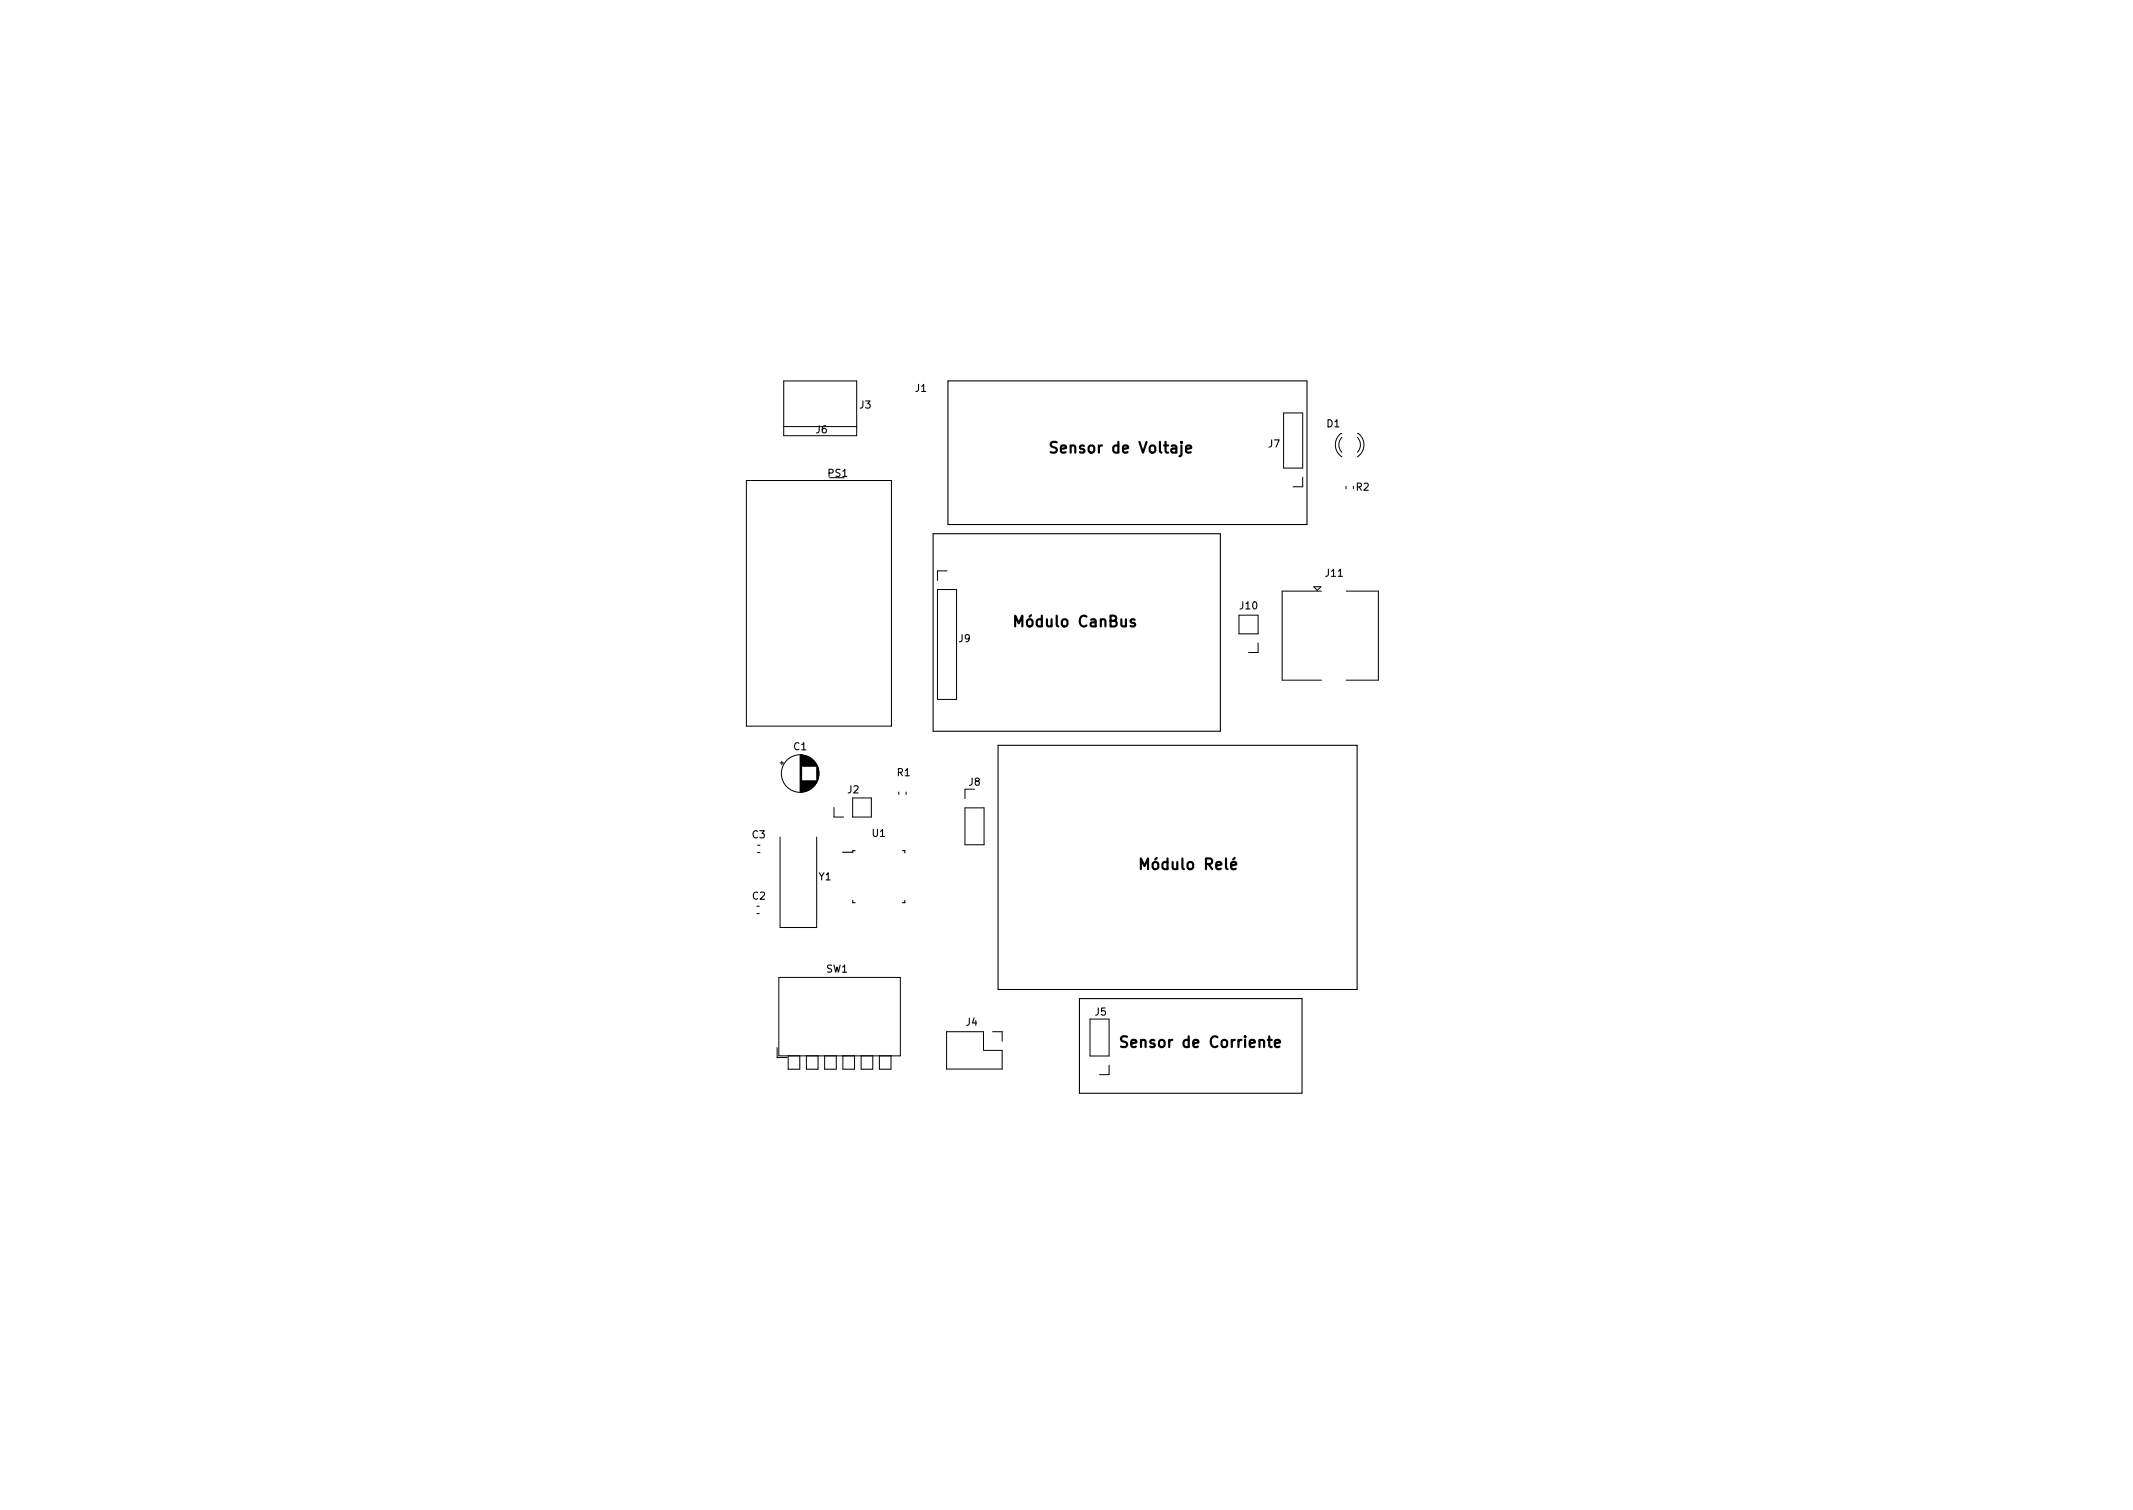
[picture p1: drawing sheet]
<svg xmlns="http://www.w3.org/2000/svg" width="297mm" height="210mm" viewBox="0 0 297 210" stroke-linecap="round" stroke-linejoin="round" font-family="sans-serif">
<defs><g id="words">
<g font-size="2.1">
<text x="147.3" y="63.1">Sensor de Voltaje</text>
<text x="141.7" y="87.3">Módulo CanBus</text>
<text x="159.3" y="121.1">Módulo Relé</text>
<text x="157.2" y="145.9">Sensor de Corriente</text>
</g>
<g font-size="1.4">
<text x="119.7" y="56.9">J3</text>
<text x="127.5" y="54.6">J1</text>
<text x="184.8" y="59.5">D1</text>
<text x="113.6" y="60.3">J6</text>
<text x="176.6" y="62.3">J7</text>
<text x="115.4" y="66.4">PS1</text>
<text x="188.9" y="68.3">R2</text>
<text x="184.6" y="80.3">J11</text>
<text x="133.5" y="89.4">J9</text>
<text x="172.7" y="84.8">J10</text>
<text x="110.5" y="104.5">C1</text>
<text x="118.1" y="110.5">J2</text>
<text x="125" y="108.1">R1</text>
<text x="134.9" y="109.4">J8</text>
<text x="104.8" y="116.7">C3</text>
<text x="121.5" y="116.5">U1</text>
<text x="104.8" y="125.3">C2</text>
<text x="114" y="122.6">Y1</text>
<text x="115.1" y="135.4">SW1</text>
<text x="134.5" y="142.8">J4</text>
<text x="152.5" y="141.4">J5</text>
</g>
</g></defs>
<path d="M147.2 61.6l-.2-.1-.5 .1a.36 .36 0 0 0-.2 .4 .36 .36 0 0 0 .3 .2 .55 .55 0 0 1 .6 .4l-.1 .3-.2 .1h-.6M165.2 62.5l.7-.1-.1-.3-.4-.1-.2 .2v.8h.2h.4M157 144.4l-.2-.1-.5 .1a.36 .36 0 0 0-.2 .3 .36 .36 0 0 0 .3 .3 .55 .55 0 0 1 .6 .4l-.1 .3-.2 .1-.6-.1M177.5 145.3l.8-.1-.1-.3-.4-.1-.3 .2 .1 .7 .2 .1 .4-.1" fill="none" stroke="#000" stroke-width=".3"/>
<path d="M132 53h50v20h-50zM129.9 74.3h40v27.5h-40zM119.1 118.4h-.3v.3h-1.5M125.7 118.4h.3v.4M139 103.8h50v34h-50zM118.8 125.4v.3h.3M126 125.4v.3h-.3M150.3 139h31v13.2h-31z" fill="none" stroke="#000" stroke-width=".15"/>
<g fill="none" stroke="#000" stroke-width=".14">
<path d="M109.1 59.4h10.2M109.1 53h10.2v7.7h-10.2zM178.7 57.5h2.7v7.7h-2.7zM103.9 66.9h20.2v34.2h-20.2zM131.9 79.5h-1.4v1.3M181.4 66.4v1.4h-1.3M186.9 60.9a1.5 1.5 0 0 0 0 2.1M186.9 60.4a1.44 1.44 0 0 0-.9 1.1 1.99 1.99 0 0 0 .9 2.1M187.4 67.7v.4M188.5 67.7v.4M189 60.9a1.5 1.5 0 0 1 0 2.1M189 60.4a1.41 1.41 0 0 1 .9 1.1 1.99 1.99 0 0 1-.9 2.1"/>
<path d="M130.5 82.1h2.7v15.3h-2.7zM172.5 85.7h2.7v2.6h-2.7zM175.2 89.5v1.4h-1.3M183 81.7h1l-.6 .5zM184 82.3h-5.4v12.4h5.4M187.5 82.3h4.5v12.4h-4.5M105.5 118.7h.3M105.5 117.7h.3M108.6 106.2h.5M108.6 116.5v12.6h5.1v-12.6M108.9 106v.5M111.4 105.1v5.2"/>
<path d="M111.5 105.1v5.2M111.6 105.1v5.2M111.7 105.1v1.6M111.7 108.7v1.6M111.8 105.1v1.6M111.8 108.7v1.6M111.8 105.2v1.5M111.9 105.2v1.5M111.9 108.7v1.6M111.9 108.7v1.5M112 105.2v1.5M112 108.7v1.5"/>
<path d="M112.1 105.2v1.5M112.1 108.7v1.5M112.2 105.2v1.5M112.2 108.7v1.5M112.2 105.3v1.4M112.3 105.3v1.4M112.3 108.7v1.5M112.3 108.7v1.4M112.4 105.3v1.4M112.4 108.7v1.4M112.5 105.3v1.4M112.5 108.7v1.4"/>
<path d="M112.5 105.4v1.3M112.6 105.4v1.3M112.6 108.7v1.3M112.7 105.4v1.3M112.7 108.7v1.3M112.7 105.5v1.2M112.8 105.5v1.2M112.8 108.7v1.2M112.9 105.6v1.1M112.9 108.7v1.2M112.9 108.7v1.1M113 105.6v1.1"/>
<path d="M113 108.7v1.1M113 105.7v1M113 108.7v1M113.1 105.7v1M113.1 108.7v1M113.2 105.8v.9M113.2 108.7v.9M113.3 105.9v.8M113.3 108.7v.8M113.4 106v.7M113.4 108.7v.8M113.4 108.7v.7"/>
<path d="M113.4 106.1v.6M113.5 106.1v.6M113.5 108.7v.6M113.5 106.2v.5M113.6 106.2v.5M113.6 108.7v.5M113.6 106.3v.4M113.6 108.7v.4M113.7 106.4v.3M113.7 108.7v.3M113.7 106.5v.2M113.8 106.5v2.4"/>
<path d="M113.8 106.6v2.2M113.8 106.7v2M113.9 106.8v1.8M113.9 106.9v1.6M114 107v1.4M114 107.2v1M114 107.4v.6M116.1 112.4v1.4h1.4M118.7 111.1h2.6v2.7h-2.6zM125.2 110.3v.3M126.2 110.3v.3M134.4 112.5h2.6v5.1h-2.6z"/>
<path d="M135.7 109.9h-1.3v1.3M105.4 126.2h.3M105.4 127.2h.3M108.5 136.1h16.9v10.9h-16.9zM108.2 145.9v1.4h1.4M109.8 147v1.9h1.6v-1.9M112.3 147v1.9h1.6v-1.9M114.8 147v1.9h1.7v-1.9M117.4 147v1.9h1.6v-1.9M119.9 147v1.9h1.6v-1.9M122.5 147v1.9h1.6v-1.9M131.8 143.7h5.2v2.6h2.6v2.6h-7.8z"/>
<path d="M138.2 143.7h1.4v1.3M151.8 141.9h2.7v5.1h-2.7zM154.5 148.3v1.3h-1.4"/>
<circle cx="111.4" cy="107.7" r="2.62"/>
</g>
<use href="#words"/>
</svg>
